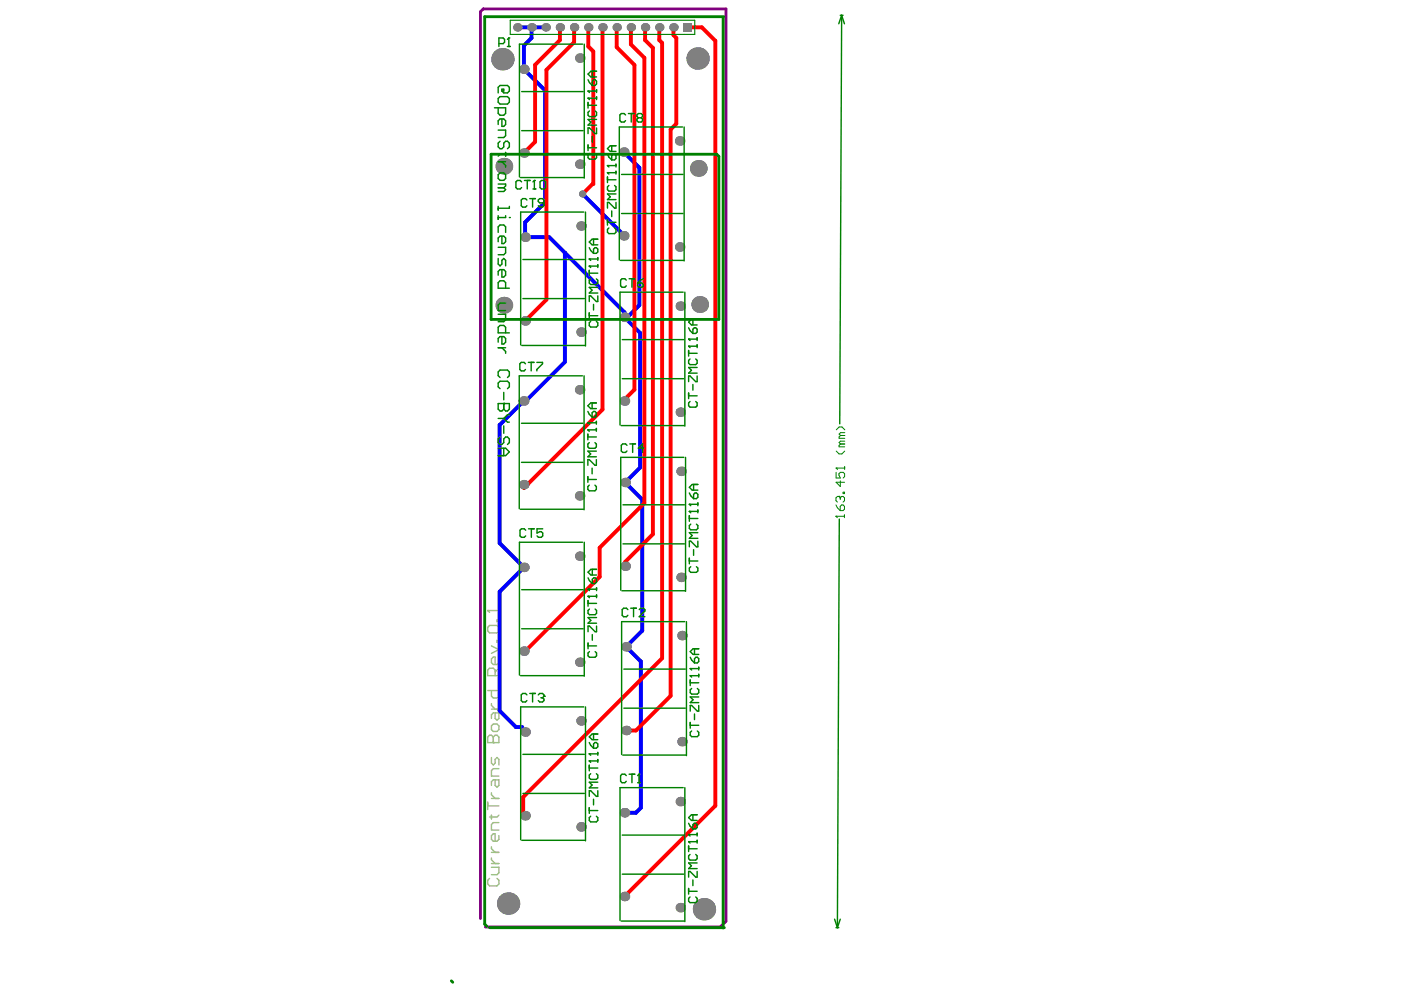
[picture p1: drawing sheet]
<svg xmlns="http://www.w3.org/2000/svg" width="297mm" height="210mm" viewBox="0 0 297 210" stroke-linecap="round" stroke-linejoin="round" font-family="sans-serif">
<path d="M101.6 194.3v-191.8l.6-.6h51.4v193l-1.2 1.2h-49.7" fill="none" stroke="#800080" stroke-width=".6"/>
<g fill="none" stroke="#c0c073" stroke-width=".3">
<path d="M103.2 157.1h2.3v-1.1l-.3-.4h-.4l-.4 .4v1.1M103.2 169.7v1.6M103.2 170.5h2.3M104 160.3v1.2l.4 .4 .4-.4v-.8l.4-.4 .3 .4v1.2M104 167.8v.4l.8 .7M104 172.5v.8M104 179.2v.4l.8 .8M104 168.9h1.5M104.8 165v1.2l.4 .4 .3-.4v-1.2h-1.1l-.4 .4v.8M105.5 176.8v.8l-.3 .4h-.8l-.4-.4v-.8l.4-.4h.4v1.6M105.5 162.6h-1.1l-.4 .4v1.2h1.5M105.5 174.1h-1.1l-.4 .4v1.1h1.5"/>
<path d="M105.5 172.5l-.3 .4h-1.6M103.6 185.9l-.4 .4v.8l.4 .3h1.6l.3-.3v-.8l-.3-.4M104 183.5h1.5v1.2l-.3 .4h-1.2M104 182.7h1.5M104 181.5v.4l.8 .8M104 180.4h1.5"/>
</g>
<circle cx="104.4" cy="157.1" r=".15" fill="#c0c073"/>
<g fill="none" stroke="#c0c073" stroke-width=".3">
<path d="M103.2 132.7l.4-.4h1.6l.3 .4v.8l-.3 .4h-1.6l-.4-.4zM103.2 129.2h2.3M104 136.7l1.5 .8-1.5 .7M105.2 131.2h.3v.4h-.3zM105.2 135.5h.3v.4h-.3zM105.5 128.8v.8M105.5 139.4v.8l-.3 .4h-.8l-.4-.4v-.8l.4-.4h.4v1.6M103.2 157.1v-1.1l.4-.4h.4l.4 .4v1.1M103.2 146.1h2.3v1.2l-.3 .4h-.8l-.4-.4v-1.2M104 153.6l.4-.4h.8l.3 .4v.8l-.3 .4h-.8l-.4-.4zM104 148.9v.4l.8 .8M104 150.1h1.5"/>
<path d="M104.8 143v-1.2l-.4-.4h-.8l-.4 .4v1.2h2.3M104.8 150.8v1.2l.4 .4 .3-.4v-1.2h-1.1l-.4 .4v.8M105.5 141.4l-.7 .8"/>
</g>
<circle cx="103.2" cy="129.2" r=".15" fill="#c0c073"/>
<path d="M103.2 129.2l.4 .4" fill="none" stroke="#c0c073" stroke-width=".3"/>
<path d="M109.5 5.8h6M112.5 5.8v2.2l-1.7 1.6v5.1l4.5 4.4v23.7l-4.2 4.2v3.2h5.1l15.9 15.9v1M132 32.2l3.3 3.3v29.1l-2.6 2.5h-.6M119.5 53.5v23.1l-8.2 8.2h-1.2M123.3 41l8.7 8.7v.2M132.1 67.1l3.3 3.3v28.5l-3.1 3.2 3.6 3.6v27.7l-3.4 3.5 3.1 3.1v30.9l-1.1 1.1h-2.4M110.8 84.8l-5.1 5.1v25l5.1 5.2-5.1 5.1v25.2l3.5 3.4h1.3" fill="none" stroke="#00f" stroke-width=".83"/>
<g fill="#808080">
<circle cx="123.3" cy="41" r=".75"/>
<circle cx="109.5" cy="5.8" r=".89"/>
<circle cx="121.5" cy="5.8" r=".89"/>
<circle cx="133.5" cy="5.8" r=".89"/>
<circle cx="110.8" cy="84.8" r="1"/>
<circle cx="112.5" cy="5.8" r=".89"/>
<circle cx="122.6" cy="82.5" r="1"/>
<circle cx="118.5" cy="5.8" r=".89"/>
<circle cx="115.5" cy="5.8" r=".89"/>
<circle cx="132.1" cy="84.9" r="1"/>
<circle cx="130.5" cy="5.8" r=".89"/>
<circle cx="127.5" cy="5.8" r=".89"/>
<circle cx="139.5" cy="5.8" r=".89"/>
<circle cx="136.5" cy="5.8" r=".89"/>
<circle cx="107.5" cy="191.2" r="2.36"/>
<circle cx="111.1" cy="172.6" r="1"/>
<circle cx="111.1" cy="154.9" r="1"/>
<circle cx="110.8" cy="137.8" r="1"/>
<circle cx="111.1" cy="67.9" r="1"/>
<circle cx="111.1" cy="50.2" r="1"/>
<circle cx="110.8" cy="32.4" r="1"/>
<circle cx="122.7" cy="117.7" r="1"/>
<circle cx="122.6" cy="104.9" r="1"/>
<circle cx="122.7" cy="12.3" r="1"/>
<circle cx="132.1" cy="189.7" r="1"/>
<circle cx="132.1" cy="172" r="1"/>
<circle cx="132.5" cy="154.6" r="1"/>
<circle cx="132.5" cy="136.9" r="1"/>
<circle cx="132.1" cy="67.1" r="1"/>
<circle cx="132" cy="49.9" r="1"/>
<circle cx="132" cy="32.2" r="1"/>
<circle cx="148.9" cy="192.4" r="2.36"/>
<circle cx="147.6" cy="12.4" r="2.36"/>
<circle cx="110.8" cy="120.1" r="1"/>
<circle cx="110.8" cy="102.6" r="1"/>
<circle cx="110.8" cy="14.7" r="1"/>
<circle cx="122.7" cy="140.1" r="1"/>
<circle cx="122.7" cy="34.7" r="1"/>
<circle cx="132.3" cy="119.8" r="1"/>
<circle cx="132.3" cy="102.1" r="1"/>
<circle cx="148" cy="64.4" r="1.77"/>
<circle cx="147.7" cy="35.6" r="1.77"/>
<circle cx="143.9" cy="87.2" r="1"/>
<circle cx="142.5" cy="5.8" r=".89"/>
<circle cx="124.5" cy="5.8" r=".89"/>
<circle cx="106.3" cy="12.5" r="2.36"/>
<circle cx="143.9" cy="192.1" r="1"/>
<circle cx="122.9" cy="175" r="1"/>
<circle cx="144.3" cy="156.9" r="1"/>
<circle cx="122.9" cy="152.5" r="1"/>
<circle cx="144.3" cy="134.5" r="1"/>
<circle cx="144.1" cy="122.2" r="1"/>
<circle cx="144.1" cy="99.7" r="1"/>
<circle cx="143.9" cy="64.8" r="1"/>
<circle cx="122.9" cy="70.3" r="1"/>
<circle cx="143.8" cy="52.3" r="1"/>
<circle cx="122.9" cy="47.8" r="1"/>
<circle cx="143.8" cy="29.8" r="1"/>
<circle cx="106.6" cy="64.6" r="1.77"/>
<circle cx="106.6" cy="35.2" r="1.77"/>
<circle cx="143.9" cy="169.6" r="1"/>
</g>
<path d="M144.6 4.9h1.8v1.8h-1.8z" fill-rule="evenodd" fill="#808080"/>
<path d="M118.5 5.8v2.7l-5.3 5.2v16.3l-2.4 2.4M121.5 5.8v3.1l-5.9 5.9v48.6l-4.5 4.5M124.5 5.8v4l1 1.1v28l-2.2 2.1M127.5 5.8v80.9l-16.7 16.6M130.5 5.8v4.2l3.7 3.7v68.7l-2.1 2.1v.4M133.5 5.8v3.6l2.8 2.8v94.2l-9.4 9.5v6.2l-16.1 16M136.5 5.8v2.7l1.6 1.6v102.9l-5.8 5.9v.9M139.5 5.8v2.7l.6 .6v130.2l-29.4 29.4v4.2M142.5 5.8v1.6l.6 .6v18.2l-1.2 1.2v119.8l-7.4 7.4h-2M145.5 5.8h3l2.8 2.8v161.9l-19.2 19.2" fill="none" stroke="#f00" stroke-width=".83"/>
<g fill="#808080">
<circle cx="123.3" cy="41" r=".75"/>
<circle cx="109.5" cy="5.8" r=".89"/>
<circle cx="121.5" cy="5.8" r=".89"/>
<circle cx="133.5" cy="5.8" r=".89"/>
<circle cx="110.8" cy="84.8" r="1"/>
<circle cx="112.5" cy="5.8" r=".89"/>
<circle cx="122.6" cy="82.5" r="1"/>
<circle cx="118.5" cy="5.8" r=".89"/>
<circle cx="115.5" cy="5.8" r=".89"/>
<circle cx="132.1" cy="84.9" r="1"/>
<circle cx="130.5" cy="5.8" r=".89"/>
<circle cx="127.5" cy="5.8" r=".89"/>
<circle cx="139.5" cy="5.8" r=".89"/>
<circle cx="136.5" cy="5.8" r=".89"/>
<circle cx="107.5" cy="191.2" r="2.36"/>
<circle cx="111.1" cy="172.6" r="1"/>
<circle cx="111.1" cy="154.9" r="1"/>
<circle cx="110.8" cy="137.8" r="1"/>
<circle cx="111.1" cy="67.9" r="1"/>
<circle cx="111.1" cy="50.2" r="1"/>
<circle cx="110.8" cy="32.4" r="1"/>
<circle cx="122.7" cy="117.7" r="1"/>
<circle cx="122.6" cy="104.9" r="1"/>
<circle cx="122.7" cy="12.3" r="1"/>
<circle cx="132.1" cy="189.7" r="1"/>
<circle cx="132.1" cy="172" r="1"/>
<circle cx="132.5" cy="154.6" r="1"/>
<circle cx="132.5" cy="136.9" r="1"/>
<circle cx="132.1" cy="67.1" r="1"/>
<circle cx="132" cy="49.9" r="1"/>
<circle cx="132" cy="32.2" r="1"/>
<circle cx="148.9" cy="192.4" r="2.36"/>
<circle cx="147.6" cy="12.4" r="2.36"/>
<circle cx="110.8" cy="120.1" r="1"/>
<circle cx="110.8" cy="102.6" r="1"/>
<circle cx="110.8" cy="14.7" r="1"/>
<circle cx="122.7" cy="140.1" r="1"/>
<circle cx="122.7" cy="34.7" r="1"/>
<circle cx="132.3" cy="119.8" r="1"/>
<circle cx="132.3" cy="102.1" r="1"/>
<circle cx="148" cy="64.4" r="1.77"/>
<circle cx="147.7" cy="35.6" r="1.77"/>
<circle cx="143.9" cy="87.2" r="1"/>
<circle cx="142.5" cy="5.8" r=".89"/>
<circle cx="124.5" cy="5.8" r=".89"/>
<circle cx="106.3" cy="12.5" r="2.36"/>
<circle cx="143.9" cy="192.1" r="1"/>
<circle cx="122.9" cy="175" r="1"/>
<circle cx="144.3" cy="156.9" r="1"/>
<circle cx="122.9" cy="152.5" r="1"/>
<circle cx="144.3" cy="134.5" r="1"/>
<circle cx="144.1" cy="122.2" r="1"/>
<circle cx="144.1" cy="99.7" r="1"/>
<circle cx="143.9" cy="64.8" r="1"/>
<circle cx="122.9" cy="70.3" r="1"/>
<circle cx="143.8" cy="52.3" r="1"/>
<circle cx="122.9" cy="47.8" r="1"/>
<circle cx="143.8" cy="29.8" r="1"/>
<circle cx="106.6" cy="64.6" r="1.77"/>
<circle cx="106.6" cy="35.2" r="1.77"/>
<circle cx="143.9" cy="169.6" r="1"/>
</g>
<path d="M144.6 4.9h1.8v1.8h-1.8z" fill-rule="evenodd" fill="#808080"/>
<path d="M153 3.8v192.6M153.1 3.5h-50.6v192l.5 .5M103.9 32.6h47.7l.5 .5v34.5h-48.2zM103.6 196.3h49.6M95.5 207.5l.3 .3" fill="none" stroke="#008000" stroke-width=".6"/>
<g fill="none" stroke="#008000" stroke-width=".3">
<path d="M105.5 9.2h.9l.3-.3v-.6l-.3-.3h-.9v1.8M107.3 9.8h.6M107.6 8v1.8M110.4 19.4h13M123.3 9.3h-13.4v28.2M123.6 9.3v28.4M177.8 3.2h.6M178.1 3.2l.6 1.8M178.1 3.2l-.6 1.8M178.1 3.2l-.4 86.5M110.1 37.6h13.4M110.4 27.6h13"/>
<path d="M131.5 36.9h13M144.4 26.9h-13.4v28.1M144.7 26.9v28.3M110.6 54.9h13M123.5 44.9h-13.3v28.1M123.9 44.9v28.3M131.3 55.1h13.3M131.5 45.2h13M110.4 73.1h13.4M110.6 63.2h13M123.2 79.5h-13.3v28.1M123.6 79.5v28.4"/>
<path d="M131.6 71.9h13.1M144.5 61.8h-13.3v28.1M144.9 61.8v28.4M110.3 97.8h13M110.3 89.6h13M131.4 90.1h13.4M131.6 80.1h13.1M144.7 96.8h-13.4v28.1M145 96.8v28.3M110.1 107.8h13.4M123.3 114.7h-13.4v28.1M123.6 114.7v28.4"/>
<path d="M131.8 115.1h13M131.8 106.8h13M177.6 109.8l-.4 86.5M110.4 133h13M110.4 124.8h13M131.6 125h13.3M144.9 131.5h-13.4v28.1M145.2 131.5v28.4M110.1 143h13.4M110.6 159.6h13M123.5 149.6h-13.3v28.1M123.9 149.6v28.3"/>
<path d="M131.8 159.8h13.3M132 149.8h13M132 141.6h13M110.4 177.8h13.4M110.6 167.9h13M131.6 176.7h13.1M144.5 166.7h-13.3v28.1M144.9 166.7v28.3M131.4 194.9h13.4M131.6 185h13.1M176.6 194.5l.6 1.8M176.9 196.3h.6"/>
<path d="M177.8 194.5l-.6 1.8"/>
</g>
<path d="M107.9 4.3h39.1v3h-39.1z" fill="none" stroke="#008000" stroke-width=".24"/>
<circle cx="107.6" cy="8" r=".15" fill="#008000"/>
<path d="M107.6 8l-.3 .3M124.7 161.9v1.2M124.7 170.9v1.2M124.7 171.5h1.8M124.7 162.5h1.8M124.7 161h1.8M125 172.7l-.3 .3v.6l.3 .3h1.2l.3-.3v-.6l-.3-.3M125 163.7l-.3 .3v.6l.3 .3h1.2l.3-.3v-.6l-.3-.3M125.6 169.1v1.2M126.5 167.3v1.2h-.3l-1.2-1.2h-.3v1.2M126.5 160.7v.6M126.5 165.5h-1.8l.6 .6-.6 .6h1.8" fill="none" stroke="#008000" stroke-width=".3"/>
<circle cx="124.7" cy="161" r=".15" fill="#008000"/>
<path d="M124.7 159.5h1.8M126.5 159.2v.6M124.7 161l.3 .3" fill="none" stroke="#008000" stroke-width=".3"/>
<circle cx="124.7" cy="159.5" r=".15" fill="#008000"/>
<g fill="none" stroke="#008000" stroke-width=".3">
<path d="M124.4 127.1v1.2M124.4 136.1v1.2M124.4 136.7h1.8M124.4 127.7h1.8M124.4 126.2h1.8M124.7 137.9l-.3 .3v.6l.3 .3h1.2l.3-.3v-.6l-.3-.3M124.7 128.9l-.3 .3v.6l.3 .3h1.2l.3-.3v-.6l-.3-.3M125.3 134.3v1.2M126.2 132.5v1.2h-.3l-1.2-1.2h-.3v1.2M126.2 125.9v.6M126.2 130.7h-1.8l.6 .6-.6 .6h1.8M124.7 159.5l.3 .3"/>
<path d="M124.7 157.1l.3 .6 .6 .6M125.6 157.4l.3-.3h.3l.3 .3v.6l-.3 .3h-.6zM125.6 155.3v1.2M126.5 155.3h-1.2l-.6 .6 .6 .6h1.2"/>
</g>
<circle cx="124.4" cy="126.2" r=".15" fill="#008000"/>
<path d="M124.4 126.2l.3 .3M124.4 124.7h1.8M126.2 124.4v.6" fill="none" stroke="#008000" stroke-width=".3"/>
<circle cx="124.4" cy="124.7" r=".15" fill="#008000"/>
<g fill="none" stroke="#008000" stroke-width=".3">
<path d="M124.4 91.9v1.2M124.4 92.5h1.8M124.4 91h1.8M124.7 93.7l-.3 .3v.6l.3 .3h1.2l.3-.3v-.6l-.3-.3M125.3 99.1v1.2M126.2 97.3v1.2h-.3l-1.2-1.2h-.3v1.2M126.2 90.7v.6M126.2 95.5h-1.8l.6 .6-.6 .6h1.8M124.4 100.9v1.2M124.4 101.5h1.8M124.7 102.7l-.3 .3v.6l.3 .3h1.2l.3-.3v-.6l-.3-.3M124.4 124.7l.3 .3"/>
<path d="M124.4 122.3l.3 .6 .6 .6M125.3 122.6l.3-.3h.3l.3 .3v.6l-.3 .3h-.6zM125.3 120.5v1.2M126.2 120.5h-1.2l-.6 .6 .6 .6h1.2"/>
</g>
<circle cx="124.4" cy="91" r=".15" fill="#008000"/>
<path d="M124.4 91l.3 .3M124.4 89.5h1.8M126.2 89.2v.6" fill="none" stroke="#008000" stroke-width=".3"/>
<circle cx="124.4" cy="89.5" r=".15" fill="#008000"/>
<g fill="none" stroke="#008000" stroke-width=".3">
<path d="M124.7 57.2v1.2M124.7 57.8h1.8M124.7 56.3h1.8M125 59l-.3 .3v.6l.3 .3h1.2l.3-.3v-.6l-.3-.3M126.5 56v.6M124.7 66.2v1.2M124.7 66.8h1.8M125 68l-.3 .3v.6l.3 .3h1.2l.3-.3v-.6l-.3-.3M125.6 64.4v1.2M126.5 62.6v1.2h-.3l-1.2-1.2h-.3v1.2M126.5 60.8h-1.8l.6 .6-.6 .6h1.8M124.4 89.5l.3 .3"/>
<path d="M124.4 87.1l.3 .6 .6 .6M125.3 87.4l.3-.3h.3l.3 .3v.6l-.3 .3h-.6zM125.3 85.3v1.2M126.2 85.3h-1.2l-.6 .6 .6 .6h1.2"/>
</g>
<circle cx="124.7" cy="56.3" r=".15" fill="#008000"/>
<path d="M124.7 56.3l.3 .3M124.7 54.8h1.8M126.5 54.5v.6" fill="none" stroke="#008000" stroke-width=".3"/>
<circle cx="124.7" cy="54.8" r=".15" fill="#008000"/>
<g fill="none" stroke="#008000" stroke-width=".3">
<path d="M124.4 21.7v1.2M124.4 30.7v1.2M124.4 31.3h1.8M124.4 22.3h1.8M124.4 20.8h1.8M124.7 32.5l-.3 .3v.6l.3 .3h1.2l.3-.3v-.6l-.3-.3M124.7 23.5l-.3 .3v.6l.3 .3h1.2l.3-.3v-.6l-.3-.3M125.3 28.9v1.2M126.2 27.1v1.2h-.3l-1.2-1.2h-.3v1.2M126.2 20.5v.6M126.2 25.3h-1.8l.6 .6-.6 .6h1.8M124.7 54.8l.3 .3"/>
<path d="M124.7 52.4l.3 .6 .6 .6M125.6 52.7l.3-.3h.3l.3 .3v.6l-.3 .3h-.6zM125.6 50.6v1.2M126.5 50.6h-1.2l-.6 .6 .6 .6h1.2"/>
</g>
<circle cx="124.4" cy="20.8" r=".15" fill="#008000"/>
<path d="M124.4 19.3h1.8M126.2 19v.6M124.4 20.8l.3 .3" fill="none" stroke="#008000" stroke-width=".3"/>
<circle cx="124.4" cy="19.3" r=".15" fill="#008000"/>
<g fill="none" stroke="#008000" stroke-width=".3">
<path d="M124.4 19.3l.3 .3M124.4 16.9l.3 .6 .6 .6M125.3 17.2l.3-.3h.3l.3 .3v.6l-.3 .3h-.6zM125.3 15.1v1.2M126.2 15.1h-1.2l-.6 .6 .6 .6h1.2M145.7 179v1.2M145.7 179.6h1.8M145.7 178.1h1.8M147.5 177.8v.6M145.7 188v1.2M145.7 188.6h1.8M146 189.8l-.3 .3v.6l.3 .3h1.2l.3-.3v-.6l-.3-.3"/>
<path d="M146 180.8l-.3 .3v.6l.3 .3h1.2l.3-.3v-.6l-.3-.3M146.6 186.2v1.2M147.5 184.4v1.2h-.3l-1.2-1.2h-.3v1.2M147.5 182.6h-1.8l.6 .6-.6 .6h1.8"/>
</g>
<circle cx="145.7" cy="178.1" r=".15" fill="#008000"/>
<path d="M145.7 178.1l.3 .3M145.7 176.6h1.8M147.5 176.3v.6" fill="none" stroke="#008000" stroke-width=".3"/>
<circle cx="145.7" cy="176.6" r=".15" fill="#008000"/>
<g fill="none" stroke="#008000" stroke-width=".3">
<path d="M128.5 37.4v1.2M128.5 38h1.8M128.5 36.5h1.8M128.8 39.2l-.3 .3v.6l.3 .3h1.2l.3-.3v-.6l-.3-.3M130.3 36.2v.6M128.5 46.4v1.2M128.5 47h1.8M128.8 48.2l-.3 .3v.6l.3 .3h1.2l.3-.3v-.6l-.3-.3M129.4 44.6v1.2M130.3 42.8v1.2h-.3l-1.2-1.2h-.3v1.2M130.3 41h-1.8l.6 .6-.6 .6h1.8M145.7 176.6l.3 .3"/>
<path d="M145.7 174.2l.3 .6 .6 .6M146.6 174.5l.3-.3h.3l.3 .3v.6l-.3 .3h-.6zM146.6 172.4v1.2M147.5 172.4h-1.2l-.6 .6 .6 .6h1.2"/>
</g>
<g fill="none" stroke="#008000" stroke-width=".21">
<path d="M176.9 99.9v1.2h.9l-.3-.9 .3-.3h.6l.3 .3v.6l-.3 .3M176.9 99h.1M176.9 99h1.8M176.9 99l.3 .3M176.9 95.4l.6 .6h.6l.6-.5M176.9 90.9l.6-.6h.6l.6 .7M177.8 93.9l-.3 .3v.3l1.2 .1M177.8 93.9l.9 .1M177.8 92.1l-.3 .3v.3l1.2 .1M177.8 92.1l.9 .1M178.7 98.7v.6M178.7 93.4l-.9-.1-.3 .3 .3 .3"/>
<path d="M178.7 91.6l-.9-.1-.3 .3 .3 .3M176.8 109.2h.1M176.8 109.2h1.9M176.8 109.2l.3 .3M176.9 106.8l.3 .6 .6 .6M177.5 105h.1M177.5 105h-.3l-.3 .3v.6l.3 .3M177.5 105l.3 .3M177.8 107.1l.3-.3h.3l.3 .3v.6l-.3 .3h-.6zM177.8 105.3l.3-.3h.3l.3 .3v.6l-.3 .3M177.8 105.3v.3M177.8 101.7v1.2l-.9-.9h1.8"/>
<path d="M178.4 104.1h.3v.3h-.3zM178.7 108.9l-.1 .6"/>
</g>
<circle cx="128.5" cy="36.5" r=".15" fill="#008000"/>
<path d="M128.5 36.5l.3 .3M128.5 35h1.8M130.3 34.7v.6" fill="none" stroke="#008000" stroke-width=".3"/>
<circle cx="128.5" cy="35" r=".15" fill="#008000"/>
<g fill="none" stroke="#008000" stroke-width=".3">
<path d="M128.5 35l.3 .3M128.5 32.6l.3 .6 .6 .6M129.4 32.9l.3-.3h.3l.3 .3v.6l-.3 .3h-.6zM129.4 30.8v1.2M130.3 30.8h-1.2l-.6 .6 .6 .6h1.2M146 143.9v1.2M146 152.9v1.2M146 153.5h1.8M146 144.5h1.8M146 143h1.8M146.3 154.7l-.3 .3v.6l.3 .3h1.2l.3-.3v-.6l-.3-.3M146.3 145.7l-.3 .3v.6l.3 .3h1.2l.3-.3v-.6l-.3-.3"/>
<path d="M146.9 151.1v1.2M147.8 149.3v1.2h-.3l-1.2-1.2h-.3v1.2M147.8 142.7v.6M147.8 147.5h-1.8l.6 .6-.6 .6h1.8"/>
</g>
<circle cx="146" cy="143" r=".15" fill="#008000"/>
<path d="M146 143l.3 .3M146 141.5h1.8M147.8 141.2v.6" fill="none" stroke="#008000" stroke-width=".3"/>
<circle cx="146" cy="141.5" r=".15" fill="#008000"/>
<g fill="none" stroke="#008000" stroke-width=".3">
<path d="M145.8 109.1v1.2M145.8 118.1v1.2M145.8 118.7h1.8M145.8 109.7h1.8M145.8 108.2h1.8M146.1 119.9l-.3 .3v.6l.3 .3h1.2l.3-.3v-.6l-.3-.3M146.1 110.9l-.3 .3v.6l.3 .3h1.2l.3-.3v-.6l-.3-.3M146.7 116.3v1.2M147.6 114.5v1.2h-.3l-1.2-1.2h-.3v1.2M147.6 107.9v.6M147.6 112.7h-1.8l.6 .6-.6 .6h1.8M146 139.1l.3 .6 .6 .6"/>
<path d="M146.9 139.4l.3-.3h.3l.3 .3v.6l-.3 .3h-.6zM146.9 137.3v1.2M147.8 137.3h-1.2l-.6 .6 .6 .6h1.2M146 141.5l.3 .3"/>
</g>
<circle cx="145.8" cy="108.2" r=".15" fill="#008000"/>
<path d="M145.8 108.2l.3 .3M145.8 106.7h1.8M147.6 106.4v.6" fill="none" stroke="#008000" stroke-width=".3"/>
<circle cx="145.8" cy="106.7" r=".15" fill="#008000"/>
<g fill="none" stroke="#008000" stroke-width=".3">
<path d="M145.7 74.2v1.2M145.7 74.8h1.8M145.7 73.3h1.8M146 76l-.3 .3v.6l.3 .3h1.2l.3-.3v-.6l-.3-.3M147.5 79.6v1.2h-.3l-1.2-1.2h-.3v1.2M147.5 73v.6M147.5 77.8h-1.8l.6 .6-.6 .6h1.8M145.7 83.2v1.2M145.7 83.8h1.8M146 85l-.3 .3v.6l.3 .3h1.2l.3-.3v-.6l-.3-.3M146.6 81.4v1.2M145.8 106.7l.3 .3"/>
<path d="M145.8 104.3l.3 .6 .6 .6M146.7 104.6l.3-.3h.3l.3 .3v.6l-.3 .3h-.6zM146.7 102.5v1.2M147.6 102.5h-1.2l-.6 .6 .6 .6h1.2"/>
</g>
<circle cx="145.7" cy="73.3" r=".15" fill="#008000"/>
<path d="M145.7 73.3l.3 .3M145.7 71.8h1.8M147.5 71.5v.6" fill="none" stroke="#008000" stroke-width=".3"/>
<circle cx="145.7" cy="71.8" r=".15" fill="#008000"/>
<path d="M145.7 71.8l.3 .3M145.7 69.4l.3 .6 .6 .6M146.6 69.7l.3-.3h.3l.3 .3v.6l-.3 .3h-.6zM146.6 67.6v1.2M147.5 67.6h-1.2l-.6 .6 .6 .6h1.2M132.5 164.1l-.3-.3h-.6l-.3 .3v1.2l.3 .3h.6l.3-.3M133.1 163.8h1.2M133.7 163.8v1.8M134.9 165.6h.6M135.2 163.8v1.8" fill="none" stroke="#008000" stroke-width=".3"/>
<circle cx="135.2" cy="163.8" r=".15" fill="#008000"/>
<path d="M111.5 147l-.3-.3h-.6l-.3 .3v1.2l.3 .3h.6l.3-.3M112.1 146.7h1.2M112.7 146.7v1.8M113.9 147l.3-.3h.6l.3 .3v.3M135.2 163.8l-.3 .3" fill="none" stroke="#008000" stroke-width=".3"/>
<circle cx="115.1" cy="147.3" r=".15" fill="#008000"/>
<g fill="none" stroke="#008000" stroke-width=".3">
<path d="M106.2 18.9h.4v.4h-.4zM106.2 19.3l.4 .4h.8l.4-.4v-.8l-.4-.4h-1.6l-.4 .4v1.2M104.6 22.8h2.4v1.2l-.4 .4h-.8l-.4-.4v-1.2M105.4 20.8l.4-.4h1.6l.4 .4v.8l-.4 .4h-1.6l-.4-.4zM105.4 37l.4-.4h.8l.4 .4v.8l-.4 .4h-.8l-.4-.4zM105.4 27.5h1.6v1.2l-.4 .4h-1.2M105.4 38.9h1.6v.4l-.4 .4M105.4 34.2h1.6M105.4 39.7h1.2M105.8 29.9l-.4 .4v.8l.4 .4h.4l.4-.4v-.8l.4-.4h.4l.4 .4v.8l-.4 .4M106.2 25.2v1.5h.4l.4-.4v-.7l-.4-.4h-.8l-.4 .4v.7M106.2 34.2l.8 .8v.4"/>
<path d="M106.6 39.7l.4 .4-.4 .4h-1.2M107 32.3v.7M107.4 32.6h-1.6l-.4 .4M132.3 24.3l-.3-.3h-.6l-.3 .3v1.2l.3 .3h.6l.3-.3M132.9 24h1.2M133.5 24v1.8M135 24.9l-.3-.3v-.3l.3-.3h.6l.3 .3v.3l-.3 .3M135 24.9l-.3 .3v.3l.3 .3h.6l.3-.3v-.3l-.3-.3M135 24.9h.6M105.4 43.7v.8M105.4 45.6v.8M107 45.6v.4h-1.6"/>
<path d="M107.8 43.7v.4h-2.4M111.5 42.3l-.3-.3h-.6l-.3 .3v1.2l.3 .3h.6l.3-.3M112.1 42h1.2M112.7 42v1.8M115.1 42.9h-.9l-.3-.3v-.3l.3-.3h.6l.3 .3v1.2l-.3 .3h-.6l-.3-.3M132.5 59.3l-.3-.3h-.6l-.3 .3v1.2l.3 .3h.6l.3-.3M133.1 59h1.2M133.7 59v1.8M134.9 59.9h.9l.3 .3v.3l-.3 .3h-.6l-.3-.3zM136.1 59l-.6 .3-.6 .6M111.2 77l-.3-.3h-.6l-.3 .3v1.2l.3 .3h.6l.3-.3M111.8 76.7h1.2"/>
<path d="M112.4 76.7v1.8M113.6 76.7h1.2v.3l-1.2 1.2v.3M132.6 94.2l-.3-.3h-.6l-.3 .3v1.2l.3 .3h.6l.3-.3M133.2 93.9h1.2M133.8 93.9v1.8M136.2 94.8h-1.2l.9-.9v1.8M111.2 112.2l-.3-.3h-.6l-.3 .3v1.2l.3 .3h.6l.3-.3M111.8 111.9h1.2M112.4 111.9v1.8M114.8 111.9h-1.2v.9l.6-.3h.3l.3 .3v.6l-.3 .3h-.6l-.3-.3M132.8 129l-.3-.3h-.6l-.3 .3v1.2l.3 .3h.6l.3-.3M133.4 128.7h1.2"/>
<path d="M134 128.7v1.8M135.2 129l.3-.3h.6l.3 .3v.3l-1.2 1.2h1.2M114.5 147.6h.3M114.8 147.6l.3 .3v.3l-.3 .3h-.6l-.3-.3M115.1 147.3l-.3 .3"/>
</g>
<circle cx="107.8" cy="46" r=".15" fill="#008000"/>
<g fill="none" stroke="#008000" stroke-width=".3">
<path d="M105.4 49.2v-1.2l.4-.4h.8l.4 .4v1.2M105.4 52.3h1.6v1.2l-.4 .4h-1.2M105.4 54.7v1.2l.4 .4 .4-.4v-.8l.4-.4 .4 .4v1.2M106.2 50v1.5h.4l.4-.4v-.7l-.4-.4h-.8l-.4 .4v.7M106.2 57.1v1.5h.4l.4-.4v-.8l-.4-.3h-.8l-.4 .3v.8M105.4 66.5h1.6v1.2l-.4 .4h-1.2M105.4 73.6h1.6M105.8 79.9l-.4-.4v-.8l.4-.4h1.6l.4 .4v.8l-.4 .4M106.2 71.2v1.6h.4l.4-.4v-.8l-.4-.4h-.8l-.4 .4v.8M106.2 73.6l.8 .8v.4M107 61v-1.2l-.4-.4h-.8l-.4 .4v1.2h2.4M107 70.4v-1.1l-.4-.4h-.8l-.4 .4v1.1h2.4"/>
<path d="M107 64.1h-1.2l-.4 .4v1.2h1.6M105.8 82.2l-.4-.4v-.7l.4-.4h1.6l.4 .4v.7l-.4 .4M106.6 85.4v1.2l-.4 .4h-.4l-.4-.4v-1.2h2.4M106.6 83v1.6"/>
</g>
<circle cx="106.6" cy="85.4" r=".15" fill="#008000"/>
<g fill="none" stroke="#008000" stroke-width=".3">
<path d="M110.4 38.5l-.3-.3h-.6l-.3 .3v1.2l.3 .3h.6l.3-.3M111 38.2h1.2M111.6 38.2v1.8M112.8 40h.6M113.1 38.2v1.8M105.4 88.5h1.2M105.4 94.8h1.6l.8 .8-.8 .8h-1.6M105.8 92.5l-.4 .4v.8l.4 .3h.4l.4-.3v-.8l.4-.4h.4l.4 .4v.8l-.4 .3M106.6 85.4v1.2l.4 .4h.4l.4-.4v-1.2M106.6 90.1v1.6M106.6 94.8v1.6M106.6 88.5l.8 .8h.4"/>
<path d="M107.8 87.8h-.4l-.8 .7"/>
</g>
<circle cx="113.1" cy="38.2" r=".15" fill="#008000"/>
<path d="M113.1 38.2l-.3 .3M114.6 38.2h.6l.3 .3v1.2l-.3 .3h-.6l-.3-.3v-1.2z" fill="none" stroke="#008000" stroke-width=".3"/>
</svg>
